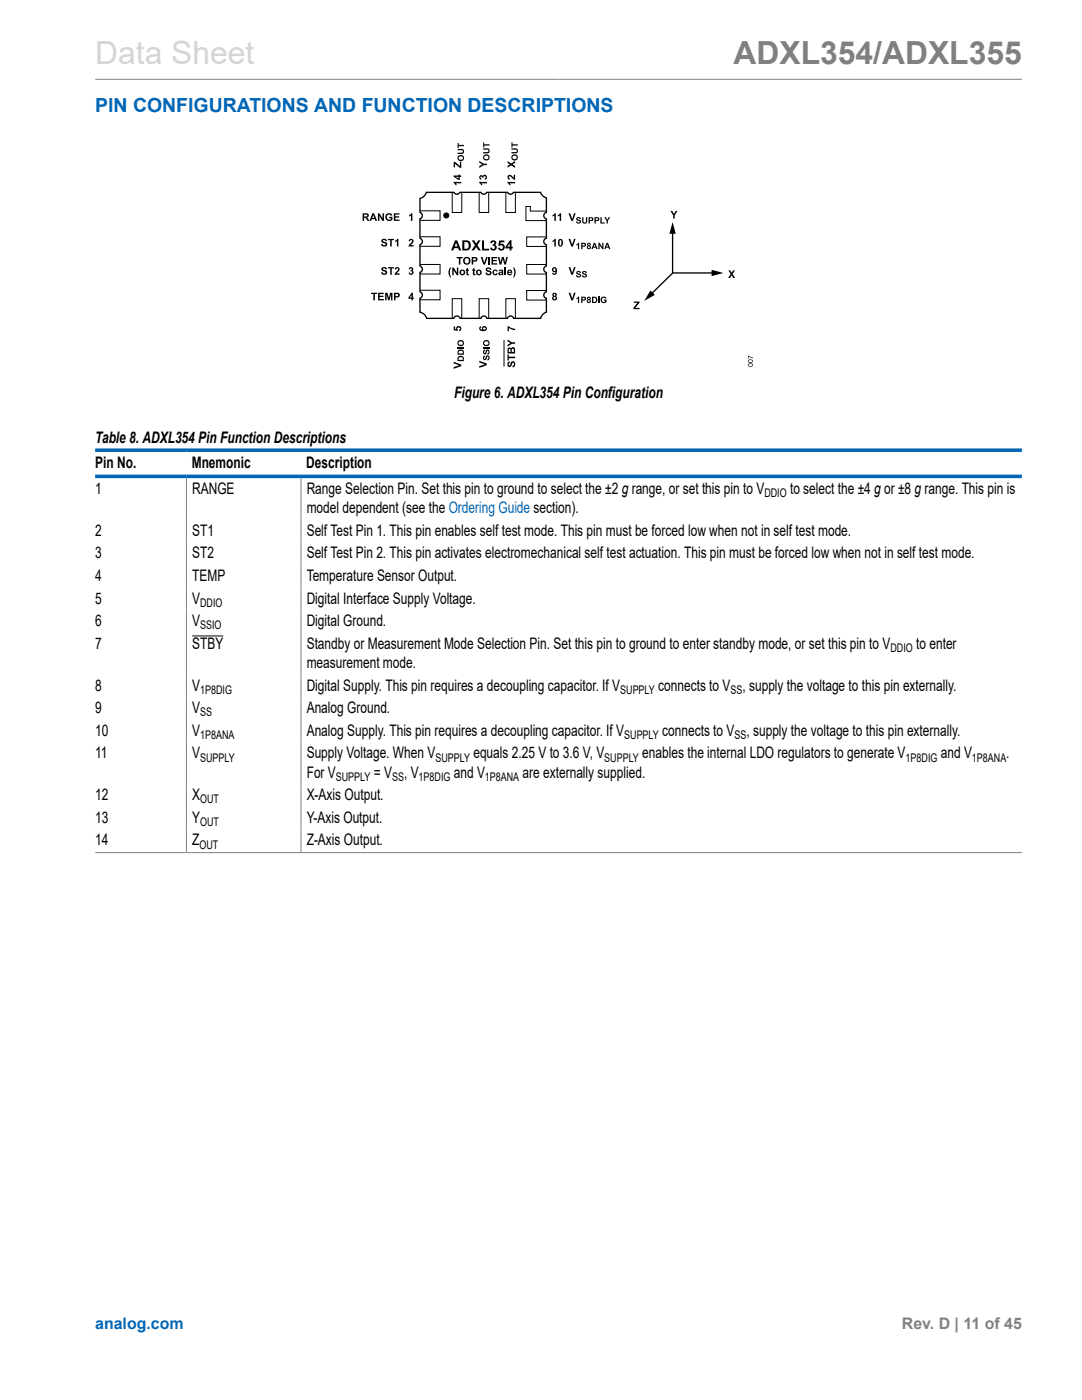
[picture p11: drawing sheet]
<svg xmlns="http://www.w3.org/2000/svg" width="216mm" height="279mm" viewBox="0 0 216 279" stroke-linecap="round" stroke-linejoin="round" font-family="sans-serif">
<defs><g id="words">
<text font-size="6.3" fill="#d3d3d3" x="19" y="12.7">Data Sheet</text>
<text font-size="6.3" fill="#808080" x="146.4" y="12.7">ADXL354/ADXL355</text>
<text font-size="3.9" fill="#0067b8" x="19" y="22.3">PIN CONFIGURATIONS AND FUNCTION DESCRIPTIONS</text>
<g font-size="3.2">
<text x="90.6" y="79.4">Figure 6. ADXL354 Pin Configuration</text>
<text x="19" y="88.5">Table 8. ADXL354 Pin Function Descriptions</text>
<text x="19" y="93.4">Pin No.</text>
<text x="38.3" y="93.4">Mnemonic</text>
<text x="61.1" y="93.4">Description</text>
<text x="19" y="98.6">1</text>
<text x="38.3" y="98.6">RANGE</text>
<text x="61.2" y="98.6">Range Selection Pin. Set this pin to ground to select the ±2 g range, or set this pin to V</text>
<text x="157.6" y="98.6">to select the ±4 g or ±8 g range. This pin is</text>
<text x="19" y="106.9">2</text>
<text x="38.3" y="106.9">ST1</text>
<text x="61.2" y="102.4">model dependent (see the Ordering Guide section).</text>
<text x="61.2" y="106.9">Self Test Pin 1. This pin enables self test mode. This pin must be forced low when not in self test mode.</text>
<text x="19" y="111.4">3</text>
<text x="38.3" y="111.4">ST2</text>
<text x="61.2" y="111.4">Self Test Pin 2. This pin activates electromechanical self test actuation. This pin must be forced low when not in self test mode.</text>
<text x="19" y="116">4</text>
<text x="38.3" y="116">TEMP</text>
<text x="61.2" y="116">Temperature Sensor Output.</text>
<text x="19" y="120.5">5</text>
<text x="19" y="125">6</text>
<text x="38.3" y="120.5">V</text>
<text x="38.3" y="125">V</text>
<text x="61.2" y="125">Digital Ground.</text>
<text x="61.2" y="120.5">Digital Interface Supply Voltage.</text>
<text x="19" y="129.5">7</text>
<text x="38.3" y="129.5">STBY</text>
<text x="61.2" y="129.5">Standby or Measurement Mode Selection Pin. Set this pin to ground to enter standby mode, or set this pin to V</text>
<text x="182.8" y="129.5">to enter</text>
<text x="19" y="137.8">8</text>
<text x="38.3" y="137.8">V</text>
<text x="61.2" y="137.8">Digital Supply. This pin requires a decoupling capacitor. If V</text>
<text x="61.2" y="133.3">measurement mode.</text>
<text x="131.3" y="137.8">connects to V</text>
<text x="148.2" y="137.8">, supply the voltage to this pin externally.</text>
<text x="19" y="142.3">9</text>
<text x="38.3" y="142.3">V</text>
<text x="61.2" y="142.3">Analog Ground.</text>
<text x="19" y="146.9">10</text>
<text x="38.3" y="146.9">V</text>
<text x="61.2" y="146.9">Analog Supply. This pin requires a decoupling capacitor. If V</text>
<text x="132.1" y="146.9">connects to V</text>
<text x="148.9" y="146.9">, supply the voltage to this pin externally.</text>
<text x="19" y="151.4">11</text>
<text x="38.3" y="151.4">V</text>
<text x="61.2" y="151.4">Supply Voltage. When V</text>
<text x="61.2" y="155.2">For V</text>
<text x="74.6" y="155.2">= V</text>
<text x="80.6" y="155.2">, V</text>
<text x="90.5" y="155.2">and V</text>
<text x="94.5" y="151.4">equals 2.25 V to 3.6 V, V</text>
<text x="104.3" y="155.2">are externally supplied.</text>
<text x="128.2" y="151.4">enables the internal LDO regulators to generate V</text>
<text x="187.7" y="151.4">and V</text>
<text x="200.8" y="151.4">.</text>
<text x="19" y="159.7">12</text>
<text x="38.3" y="159.7">X</text>
<text x="61.2" y="159.7">X-Axis Output.</text>
<text x="19" y="164.2">13</text>
<text x="38.3" y="164.2">Y</text>
<text x="61.2" y="164.2">Y-Axis Output.</text>
<text x="19" y="168.7">14</text>
<text x="38.3" y="168.7">Z</text>
<text x="61.2" y="168.7">Z-Axis Output.</text>
</g>
<text font-size="3.2" fill="#0067b8" x="19" y="265.3">analog.com</text>
<text font-size="3.2" fill="#808080" x="180" y="265.3">Rev. D | 11 of 45</text>
<g font-size="2.4">
<text x="152.5" y="99.2">DDIO</text>
<text x="39.9" y="121.1">DDIO</text>
<text x="39.9" y="125.6">SSIO</text>
<text x="177.7" y="130.1">DDIO</text>
<text x="39.9" y="138.5">1P8DIG</text>
<text x="39.9" y="143">SS</text>
<text x="123.8" y="138.5">SUPPLY</text>
<text x="145.8" y="138.5">SS</text>
<text x="39.9" y="147.5">1P8ANA</text>
<text x="124.6" y="147.5">SUPPLY</text>
<text x="146.6" y="147.5">SS</text>
<text x="39.9" y="152">SUPPLY</text>
<text x="67" y="155.8">SUPPLY</text>
<text x="78.2" y="155.8">SS</text>
<text x="83.5" y="155.8">1P8DIG</text>
<text x="86.9" y="152">SUPPLY</text>
<text x="96.8" y="155.8">1P8ANA</text>
<text x="120.6" y="152">SUPPLY</text>
<text x="180.7" y="152">1P8DIG</text>
<text x="194" y="152">1P8ANA</text>
<text x="39.9" y="160.3">OUT</text>
<text x="39.9" y="164.8">OUT</text>
<text x="39.8" y="169.4">OUT</text>
</g>
</g></defs>
<path d="M19 15.8h184.9M37.2 95.4v74.7M60.1 95.4v74.7M19 170.2h184.9" fill="none" stroke="#808080" stroke-width=".2"/>
<path d="M83.8 39.6a1.69 1.69 0 0 0 1.3-1.2h5.5a.66 .66 0 0 0 .6 .4 .66 .66 0 0 0 .6-.4h4.2a.64 .64 0 0 0 .5 .4 .64 .64 0 0 0 .6-.4h4.2a.66 .66 0 0 0 .6 .4 .66 .66 0 0 0 .6-.4h5.4a1.69 1.69 0 0 0 1.1 1.1v2.9a.67 .67 0 0 0-.5 .6 .67 .67 0 0 0 .5 .7v3.8a.67 .67 0 0 0-.5 .7 .67 .67 0 0 0 .5 .6v4.3a.67 .67 0 0 0-.5 .6 .67 .67 0 0 0 .5 .7v3.8a.67 .67 0 0 0-.5 .7 .67 .67 0 0 0 .5 .6v2.8l-.8 .6-.3 .6h-5.4a.66 .66 0 0 0-.6-.4 .66 .66 0 0 0-.7 .4h-4.1a.61 .61 0 0 0-.6-.4 .61 .61 0 0 0-.5 .4h-4.2a.66 .66 0 0 0-.6-.4 .66 .66 0 0 0-.7 .4h-5.4a1.69 1.69 0 0 0-1.3-1.2v-2.8a.66 .66 0 0 0 .5-.6 .66 .66 0 0 0-.5-.7v-3.8a.66 .66 0 0 0 .5-.7 .66 .66 0 0 0-.5-.6v-4.3a.66 .66 0 0 0 .5-.6 .66 .66 0 0 0-.5-.6v-3.9a.66 .66 0 0 0 .5-.7 .66 .66 0 0 0-.5-.6zM134.1 54.5h8.3M134.2 46.2v8.3M134.3 54.4l-4.4 4.3" fill="none" stroke="#000" stroke-width=".26"/>
<g fill="none" stroke="#000" stroke-width=".2">
<path d="M90.2 38.4v4h1.9v-4M95.6 38.4v4h1.9v-4M100.9 38.4v4h1.9v-4M83.8 42.1h4v1.9h-4M83.8 47.3h4v1.9h-4M83.8 52.8h4v1.9h-4M83.8 57.9h4v1.9h-4M109 42.1h-3.2v-.9h-.9v2.8h4.1M109.1 58h-4v1.9h4M109.1 52.8h-4v1.9h4M109.1 47.3h-4v1.9h4M90.2 63.6v-4h1.9v4"/>
<path d="M95.6 63.6v-4h1.9v4M100.6 67.9v5.2M100.9 63.6v-4h1.9v4M38.3 126.9h6.3"/>
<circle cx="89.1" cy="43" r=".5"/>
</g>
<g fill="#000">
<path d="M91.3 29.7h.7a.51 .51 0 0 1 .6 .5 .51 .51 0 0 1-.6 .5h-.7v-.2h.7a.27 .27 0 0 0 .4-.3 .27 .27 0 0 0-.4-.2h-.7zM90.5 36.3h1.5v.3h-1.1l.3 .4h-.3l-.4-.5zM90.5 32.3h.3l1 .8v-.8h.2v1.2h-.2l-1-.8v.7h-.3zM91.3 28.5h.2v.4h1.1v.3h-1.1v.3h-.2zM96.4 29.6h.7a.51 .51 0 0 1 .6 .5 .51 .51 0 0 1-.6 .5h-.7v-.2h.7a.27 .27 0 0 0 .4-.3 .27 .27 0 0 0-.4-.2h-.7zM95.8 35l.2-.1 .3 .3a.48 .48 0 0 1 .9 0 .48 .48 0 0 1-.5 .7v-.3a.23 .23 0 0 0 .2-.3 .23 .23 0 0 0-.4-.1 .23 .23 0 0 0 0 .3h-.3a.19 .19 0 0 0-.1-.3 .19 .19 0 0 0-.2 .2 .19 .19 0 0 0 .2 .2l-.1 .3a.47 .47 0 0 1-.4-.4 .47 .47 0 0 1 .2-.5zM95.6 32.1l.9 .6h.6v.3h-.6l-.9 .5v-.3l.6-.4-.6-.3zM95.6 36.3h1.5v.3h-1l.2 .4h-.3l-.4-.5zM96.4 28.4h.2v.4h1.1v.3h-1.1v.3h-.2zM102.1 29.6h.6a.51 .51 0 0 1 .6 .5 .51 .51 0 0 1-.6 .5h-.6v-.2h.6a.27 .27 0 0 0 .4-.3 .27 .27 0 0 0-.4-.2h-.6zM101.4 35a.91 .91 0 0 1 1.1 .5v-.6h.3v1l-.4-.2a.72 .72 0 0 0-.8-.5l.1 .7-.4-.3zM101.3 32.2l.7 .4 .8-.5v.4l-.5 .3 .5 .4v.3l-.8-.5-.7 .5v-.4l.5-.3-.5-.3z"/>
<path d="M101.3 36.3h1.5v.3h-1.1l.2 .4h-.3l-.3-.5zM102.1 28.4h.2v.4h1v.3h-1v.3h-.2zM74 58.4h1.2v.3h-.4v1.2h-.3v-1.2h-.5zM75.4 42.6h.3l.6 1v-1h.3v1.5h-.3l-.6-1v1h-.3zM75.4 58.4h1.2v.3h-.8v.3h.7v.3h-.7v.4h.8v.2h-1.2zM76.2 47.8a.62 .62 0 0 1 1 .3h-.3a.25 .25 0 0 0-.2-.2 .25 .25 0 0 0-.3 .2 .73 .73 0 0 1 .8 .8 .65 .65 0 0 1-.6 .3 .65 .65 0 0 1-.6-.5h.3a.29 .29 0 0 0 .3 .3 .29 .29 0 0 0 .3-.4 .66 .66 0 0 1-.7-.7zM76.2 53.4a.62 .62 0 0 1 1 .3l-.3 .1a.25 .25 0 0 0-.2-.3 .25 .25 0 0 0-.3 .3 .73 .73 0 0 1 .8 .7 .65 .65 0 0 1-.6 .3 .65 .65 0 0 1-.6-.5h.3a.29 .29 0 0 0 .3 .3 .29 .29 0 0 0 .3-.3 .66 .66 0 0 1-.7-.8zM76.9 58.4h.4l.3 1.1 .3-1.1h.4v1.5h-.3v-1.2l-.3 1.2h-.3l-.3-1.2v1.2h-.2zM77.1 42.7a.72 .72 0 0 1 1.2 .3h-.3a.45 .45 0 0 0-.7-.1 .45 .45 0 0 0-.1 .6 .39 .39 0 0 0 .4 .4 .39 .39 0 0 0 .4-.4h-.4v-.2h.7v.6a.82 .82 0 0 1-1.2 0 .82 .82 0 0 1 0-1.2zM77.4 47.7h1.2v.2h-.4v1.3h-.3v-1.3h-.5zM77.4 53.3h1.2v.3h-.4v1.2h-.3v-1.2h-.5zM78.6 42.6h1.1v.2h-.8v.4h.7v.2h-.7v.4h.8v.3h-1.1z"/>
<path d="M78.8 48.1l.5-.4h.2v1.5h-.3v-1.1l-.4 .2zM78.9 53.4a.52 .52 0 0 1 .8 .2 .52 .52 0 0 1-.3 .7l-.2 .3h.5v.2h-1l.2-.4a.72 .72 0 0 0 .5-.8l-.7 .2zM81.7 53.4a.41 .41 0 0 1 .6 0 .41 .41 0 0 1 0 .6 .48 .48 0 0 1-.1 .8 .48 .48 0 0 1-.7-.4h.3a.23 .23 0 0 0 .3 .2 .23 .23 0 0 0 .1-.4 .23 .23 0 0 0-.3-.1v-.2a.19 .19 0 0 0 .3-.2 .19 .19 0 0 0-.3-.1l-.1 .2-.2-.1zM81.6 42.9l.4-.3h.3v1.5h-.3v-1.1l-.4 .2zM81.7 47.8a.52 .52 0 0 1 .8 .1 .52 .52 0 0 1-.3 .8l-.3 .2h.6v.3h-1l.2-.4a.72 .72 0 0 0 .5-.8l-.7 .1zM89.8 53.4h.2l-.2 1 .2 1-.3-.2a1.65 1.65 0 0 1 .1-1.8zM90.2 53.4h.3l.7 1v-1h.2v1.5h-.3l-.6-1v1h-.3zM91.1 51.3h1.2v.2h-.4v1.3h-.3v-1.3h-.5zM93.1 53.6l.3-.2v.4h.2v.3h-.2v.5l.2 .1v.2l-.5-.1v-.7h-.2zM94.1 48h.5l.4 .6 .4-.6h.5l-.6 .9 .7 1.1h-.5l-.5-.7-.4 .7h-.5l.7-1.1zM94.4 53.6l.3-.2v.4h.2v.3h-.2v.5l.1 .1 .1 .2-.5-.1v-.7h-.2zM96.2 48h.4v1.6h1v.4h-1.4z"/>
<path d="M95.9 51.3h.4l.3 1.1 .4-1.1h.3l-.5 1.5h-.3zM97.1 53.5a.62 .62 0 0 1 .9 .3h-.3a.25 .25 0 0 0-.2-.2 .25 .25 0 0 0-.3 .3 .73 .73 0 0 1 .9 .7 .65 .65 0 0 1-.7 .3 .65 .65 0 0 1-.5-.5h.3a.29 .29 0 0 0 .3 .3 .29 .29 0 0 0 .2-.3 .66 .66 0 0 1-.7-.8zM97.5 51.3h.3v1.5h-.3zM98 48.1a.55 .55 0 0 1 .8 0 .55 .55 0 0 1-.1 .8 .63 .63 0 0 1 0 1.1 .63 .63 0 0 1-.9-.6h.4a.31 .31 0 0 0 .4 .2 .31 .31 0 0 0 .1-.4 .31 .31 0 0 0-.4-.1v-.3a.25 .25 0 0 0 .4-.3 .25 .25 0 0 0-.4-.2l-.1 .2h-.4zM98.1 51.3h1.1v.2h-.8v.4h.7v.2h-.7v.4h.8v.3h-1.1zM98.4 53.9l.6-.1 .3 .3-.3 .1-.1-.2a.3 .3 0 0 0-.4 .4 .3 .3 0 0 0 .5 .2l.3-.1a.56 .56 0 0 1-.8 .3 .56 .56 0 0 1-.1-.9zM99.6 48h1v.4h-.7v.3a.68 .68 0 0 1 .8 .5 .68 .68 0 0 1-.5 .8 .68 .68 0 0 1-.8-.5l.4-.1 .1 .2a.34 .34 0 0 0 .4-.4 .34 .34 0 0 0-.6-.1l-.3-.1zM99.3 51.3h.4l.2 1 .3-1h.3l.3 1 .2-1h.3l-.3 1.5h-.4l-.3-1.1-.3 1.1h-.3zM100.7 53.4h.3v1.5h-.3zM102.4 53.4h.2l.3 .8-.1 .6-.2 .6h-.2l.2-1zM110.2 42.9l.5-.3h.2v1.5h-.3v-1.1l-.4 .2zM110.2 48.1l.5-.4h.2v1.5h-.3v-1.1l-.4 .2z"/>
<path d="M111.3 42.9l.4-.3h.3v1.5h-.3v-1.1l-.4 .2zM113.5 42.6h.3l.4 1.1 .3-1.1h.4l-.6 1.5h-.3zM113.5 47.7h.3l.4 1.1 .3-1.1h.4l-.6 1.5h-.3zM113.5 53.3h.3l.4 1.1 .3-1.1h.4l-.6 1.5h-.3zM113.5 58.4h.3l.4 1.1 .3-1.1h.4l-.6 1.5h-.3zM115.1 43.4h.5l.3 .3h-.2a.2 .2 0 0 0-.3-.2 .2 .2 0 0 0-.1 .2 .51 .51 0 0 1 .5 .2 .51 .51 0 0 1 0 .6l-.4 .1a.46 .46 0 0 1-.5-.4h.3a.24 .24 0 0 0 .2 .3 .24 .24 0 0 0 .2-.4 .48 .48 0 0 1-.5-.1 .48 .48 0 0 1 0-.6zM115.1 54.2l.5-.1 .3 .4h-.2a.2 .2 0 0 0-.3-.2 .2 .2 0 0 0-.1 .2 .51 .51 0 0 1 .5 .2 .51 .51 0 0 1 0 .6l-.4 .1a.46 .46 0 0 1-.5-.5h.3a.24 .24 0 0 0 .2 .3 .24 .24 0 0 0 .2-.3 .48 .48 0 0 1-.5-.2 .48 .48 0 0 1 0-.5zM115 48.8l.6-.3v1.2h-.3v-.9l-.3 .2zM116.3 54.2l.5-.1 .3 .4h-.3a.2 .2 0 0 0-.2-.2 .2 .2 0 0 0-.2 .2 .51 .51 0 0 1 .6 .2 .51 .51 0 0 1 0 .6l-.4 .1a.46 .46 0 0 1-.5-.5h.3a.24 .24 0 0 0 .2 .3 .24 .24 0 0 0 .2-.3 .48 .48 0 0 1-.5-.2 .48 .48 0 0 1 0-.5zM116.2 43.3h.2v.7a.27 .27 0 0 0 .3 .4 .27 .27 0 0 0 .2-.4v-.7h.3v.7a.51 .51 0 0 1-.5 .6 .51 .51 0 0 1-.5-.6zM119.4 48.5h.3l.5 .8v-.8h.2v1.2h-.3l-.5-.8v.8h-.2zM119.8 43.4h.3v1h.6v.2h-.9z"/>
<path d="M120.6 43.3h.3l.3 .5 .3-.5h.3l-.5 .8v.5h-.3v-.5zM129.8 58l.9 .9-2.1 1.1zM133.8 42.1h.3l.4 .6 .3-.6h.4l-.6 .9v.6h-.3v-.6zM134.2 44.3l.6 2.4h-1.2zM142 53.8l2.3 .7-2.3 .6zM145.3 54h.4l.3 .4 .3-.4h.3l-.4 .7 .5 .8h-.4l-.3-.5-.3 .5h-.4l.5-.8zM90.5 65.1h.3v.6h.3a.51 .51 0 0 1 .3-.6 .51 .51 0 0 1 .7 .4 .51 .51 0 0 1-.5 .6v-.3l.2-.1a.26 .26 0 0 0-.3-.3 .26 .26 0 0 0-.1 .4l-.1 .2-.8-.1zM90.5 72.2l1.5 .5v.4l-1.5 .5v-.3l1.1-.4-1.1-.4zM91.3 69.3h1.3v.2h-1.3zM95.6 72l1.5 .5v.4l-1.5 .5v-.3l1.1-.4-1.1-.4zM96.5 71.1l.3-.1v.2a.2 .2 0 0 0-.2 .2 .2 .2 0 0 0 .2 .2 .51 .51 0 0 1 .2-.5 .51 .51 0 0 1 .6-.1l.1 .4a.46 .46 0 0 1-.4 .5l-.1-.2a.24 .24 0 0 0 .3-.3 .24 .24 0 0 0-.3-.2 .45 .45 0 0 1-.2 .6 .45 .45 0 0 1-.6-.1zM96.5 69.9l.3-.1v.2a.2 .2 0 0 0-.2 .2 .2 .2 0 0 0 .2 .2 .51 .51 0 0 1 .2-.5 .51 .51 0 0 1 .6 0l.1 .3a.46 .46 0 0 1-.4 .6l-.1-.3a.24 .24 0 0 0 .3-.2 .24 .24 0 0 0-.3-.2 .45 .45 0 0 1-.2 .5 .45 .45 0 0 1-.6-.1z"/>
<path d="M96.4 69.3h1.3v.2h-1.3zM101.3 65.1l1.5 .5v.3l-.7-.1-.5-.4v.7h-.3zM101.4 72.3l.3-.2v.3a.25 .25 0 0 0-.2 .3 .25 .25 0 0 0 .2 .2 .73 .73 0 0 1 .8-.8 .65 .65 0 0 1 .3 .7 .65 .65 0 0 1-.5 .5v-.3a.29 .29 0 0 0 .3-.3 .29 .29 0 0 0-.4-.2 .66 .66 0 0 1-.8 .7l-.1-.3zM101.3 70.7h.2v.5h1.3v.3h-1.3v.4h-.2zM101.3 67.8l.8 .5h.7v.3h-.7l-.8 .6v-.4l.6-.3-.6-.4zM115 59.5l.6-.3v1.3h-.3v-.9l-.3 .1zM119.4 59.2h.2v1.3h-.2zM120 59.3l.7-.1 .3 .4h-.2a.38 .38 0 0 0-.6-.1 .38 .38 0 0 0-.1 .5 .32 .32 0 0 0 .4 .3 .32 .32 0 0 0 .3-.3h-.3v-.2h.5v.5a.69 .69 0 0 1-1 0 .69 .69 0 0 1 0-1zM126.5 60.2h1.1v.2l-.8 1h.8v.3h-1.2v-.3l.8-1h-.7zM149.2 70.9l1 .4v.2l-.8-.4v.5h-.2z"/>
<path d="M91.3 31.5a.65 .65 0 0 1 1.3 0 .65 .65 0 0 1-1.3 0zM91.6 31.3a.37 .37 0 0 0 .1 .5 .37 .37 0 0 0 .5-.1 .37 .37 0 0 0-.1-.5z"/>
<path d="M90.5 35h1v-.2h.2v.2h.3v.3h-.3v.6h-.2l-1-.6zM91 35.3l.5 .3v-.3z"/>
<path d="M96.4 31.4a.65 .65 0 0 1 1.3 0 .65 .65 0 0 1-1.3 0zM96.7 31.2a.37 .37 0 0 0 .1 .5 .37 .37 0 0 0 .5-.1 .37 .37 0 0 0-.1-.5z"/>
<path d="M102 31.4a.65 .65 0 0 1 1.3 0 .65 .65 0 0 1-1.3 0zM102.4 31.2a.37 .37 0 0 0 0 .5 .37 .37 0 0 0 .5-.1 .37 .37 0 0 0 0-.5z"/>
<path d="M72.4 42.6h.6a.44 .44 0 0 1 .6 .3 .44 .44 0 0 1-.4 .5l.5 .7h-.4l-.3-.6h-.3v.6h-.3zM72.7 42.8v.4h.4a.19 .19 0 0 0 .2-.2 .19 .19 0 0 0-.3-.2z"/>
<path d="M74.3 42.6h.3l.6 1.5h-.3l-.1-.4h-.6l-.1 .4h-.4zM74.5 42.9l-.2 .6h.4z"/>
<path d="M78.6 58.4h.5a.5 .5 0 0 1 .7 .5 .5 .5 0 0 1-.7 .5h-.2v.5h-.3zM78.9 58.7v.4a.32 .32 0 0 0 .4 0 .32 .32 0 0 0 .1-.3z"/>
<path d="M82.1 58.4h.3v1h.2l-.2 .5h-.3v-.3h-.6v-.2zM82.1 58.9l-.3 .5h.3z"/>
<path d="M91.7 54.4a.57 .57 0 0 1 1.1 0 .57 .57 0 0 1-1.1 0zM92 54.4a.31 .31 0 0 0 .6 0 .31 .31 0 0 0-.6 0z"/>
<path d="M90.8 48h.4l.8 2h-.4l-.2-.5h-.8l-.2 .5h-.4zM91 48.4l-.3 .8h.6z"/>
<path d="M92.2 48h.8a1.01 1.01 0 0 1 .9 1 1.01 1.01 0 0 1-.9 1h-.8zM92.7 48.3v1.3a.69 .69 0 0 0 .8-.6 .69 .69 0 0 0-.8-.7z"/>
<path d="M92.4 52a.8 .8 0 0 1 1.6 0 .8 .8 0 0 1-1.6 0zM92.8 51.7a.48 .48 0 0 0 0 .7 .48 .48 0 0 0 .7-.1l.1-.3a.42 .42 0 0 0-.3-.4 .42 .42 0 0 0-.5 .1z"/>
<path d="M94.1 51.3h.5a.5 .5 0 0 1 .7 .5 .5 .5 0 0 1-.7 .4h-.2v.6h-.3zM94.4 51.5v.5a.32 .32 0 0 0 .4 0 .32 .32 0 0 0 .1-.3z"/>
<path d="M95 54.4a.57 .57 0 0 1 1.1 0 .57 .57 0 0 1-1.1 0zM95.3 54.4a.31 .31 0 0 0 .6 0 .31 .31 0 0 0-.6 0z"/>
<path d="M99.6 53.9a.46 .46 0 0 1 .5-.1 .46 .46 0 0 1 .3 .4l.1 .7-.4-.1a.39 .39 0 0 1-.5 .1 .39 .39 0 0 1-.1-.5 .39 .39 0 0 1 .5-.2h.1l-.1-.2-.5 .1zM99.8 54.5a.17 .17 0 0 0 .1 .2 .17 .17 0 0 0 .2-.1 .17 .17 0 0 0-.1-.2z"/>
<path d="M101.7 48h.4v1.2h.2v.4h-.2v.4h-.4v-.4h-.8v-.4zM101.7 48.5l-.5 .7h.5z"/>
<path d="M101.3 54a.53 .53 0 0 1 .7-.1 .53 .53 0 0 1 .2 .6h-.7a.22 .22 0 0 0 .1 .2 .22 .22 0 0 0 .3-.1h.3a.56 .56 0 0 1-.8 .2 .56 .56 0 0 1-.1-.8zM101.6 54.1l-.1 .2h.4l-.1-.3z"/>
<path d="M110.3 53.5a.55 .55 0 0 1 .7-.1 .55 .55 0 0 1 .2 .7 .53 .53 0 0 1-.3 .7 .53 .53 0 0 1-.7-.3l.5 .1 .2-.4a.47 .47 0 0 1-.7-.1 .47 .47 0 0 1 .1-.6zM110.3 53.8a.25 .25 0 0 0 .5 0 .25 .25 0 0 0-.5 0z"/>
<path d="M110.3 58.5a.42 .42 0 0 1 .7 0 .42 .42 0 0 1-.1 .6 .46 .46 0 0 1 .1 .7 .46 .46 0 0 1-.7 0 .46 .46 0 0 1 .1-.7l-.2-.2zM110.4 59.5a.25 .25 0 0 0 .5 0 .25 .25 0 0 0-.5 0zM110.5 58.8a.18 .18 0 0 0 .3 0 .18 .18 0 0 0-.3 0z"/>
<path d="M111.5 47.8a.53 .53 0 0 1 .7 0 .53 .53 0 0 1 .1 .6 .54 .54 0 0 1-.5 .8 .54 .54 0 0 1-.5-.8zM111.7 47.9v.2a.66 .66 0 0 0 .1 .9 .85 .85 0 0 0 0-1.1z"/>
<path d="M116 48.5h.4a.44 .44 0 0 1 .5 .5 .44 .44 0 0 1-.7 .2v.5h-.2zM116.2 48.7v.3a.27 .27 0 0 0 .3 .1 .27 .27 0 0 0 .2-.3z"/>
<path d="M117.2 48.5a.35 .35 0 0 1 .6 0 .35 .35 0 0 1-.1 .5 .38 .38 0 0 1 .1 .6 .38 .38 0 0 1-.6 0 .38 .38 0 0 1 .1-.6l-.2-.1zM117.3 49.4a.2 .2 0 0 0 .4 0 .2 .2 0 0 0-.4 0zM117.4 48.8a.15 .15 0 0 0 .3 0 .15 .15 0 0 0-.3 0z"/>
<path d="M117.2 59.3a.35 .35 0 0 1 .6-.1 .35 .35 0 0 1-.1 .6 .38 .38 0 0 1 .1 .6 .38 .38 0 0 1-.6 0 .38 .38 0 0 1 .1-.6l-.2-.2zM117.3 60.1a.2 .2 0 0 0 .4 0 .2 .2 0 0 0-.4 0zM117.4 59.5a.15 .15 0 0 0 .3 0 .15 .15 0 0 0-.3 0z"/>
<path d="M117.4 43.3h.4a.44 .44 0 0 1 .6 .6 .44 .44 0 0 1-.7 .2v.5h-.3zM117.7 43.6v.3a.27 .27 0 0 0 .3 0 .27 .27 0 0 0 .1-.2z"/>
<path d="M118.1 59.2h.5a.63 .63 0 0 1 .6 .6 .63 .63 0 0 1-.6 .7h-.5zM118.4 59.4v.9a.43 .43 0 0 0 .5-.5 .43 .43 0 0 0-.5-.4z"/>
<path d="M118.6 43.3h.4a.44 .44 0 0 1 .6 .6 .44 .44 0 0 1-.7 .2v.5h-.3zM118.9 43.6v.3a.27 .27 0 0 0 .3 0 .27 .27 0 0 0 .1-.2z"/>
<path d="M118.5 48.5h.3l.5 1.2h-.3l-.1-.3h-.5l-.1 .3h-.3zM118.6 48.8l-.1 .4h.3z"/>
<path d="M121 48.5h.3l.5 1.2h-.3l-.1-.3h-.5l-.1 .3h-.3zM121.2 48.8l-.2 .4h.3z"/>
<path d="M91.4 71.2a.65 .65 0 0 1 .7-.2 .65 .65 0 0 1 .5 .6v.5h-1.3zM91.6 71.4l-.1 .4h.8a.45 .45 0 0 0-.1-.5 .45 .45 0 0 0-.6 .1z"/>
<path d="M91.4 69.9a.65 .65 0 0 1 .7-.2 .65 .65 0 0 1 .5 .6v.5h-1.3zM91.6 70.1l-.1 .4h.8a.45 .45 0 0 0-.1-.5 .45 .45 0 0 0-.6 .1z"/>
<path d="M91.3 68.4a.65 .65 0 0 1 1.3 0 .65 .65 0 0 1-1.3 0zM91.6 68.2a.37 .37 0 0 0 .1 .6 .37 .37 0 0 0 .5-.1 .37 .37 0 0 0-.1-.5z"/>
<path d="M95.7 65.3l.3-.2-.1 .5 .4 .2a.48 .48 0 0 1 .2-.7 .48 .48 0 0 1 .7 .3 .48 .48 0 0 1-.4 .6 .76 .76 0 0 1-.8 .1 .76 .76 0 0 1-.4-.7zM96.4 65.5a.25 .25 0 0 0 .5 0 .25 .25 0 0 0-.5 0z"/>
<path d="M96.4 68.4a.65 .65 0 0 1 1.3 0 .65 .65 0 0 1-1.3 0zM96.7 68.2a.37 .37 0 0 0 .1 .6 .37 .37 0 0 0 .5-.1 .37 .37 0 0 0-.1-.5z"/>
<path d="M101.4 69.4h.2a.59 .59 0 0 0 .7-.1 .53 .53 0 0 1 .5 .7v.5h-1.5zM101.6 69.7l-.1 .5h.4l-.1-.5zM102.2 69.7l-.1 .5h.4v-.4a.2 .2 0 0 0-.1-.2 .2 .2 0 0 0-.2 .1z"/>
<path d="M116 59.2h.4a.44 .44 0 0 1 .5 .5 .44 .44 0 0 1-.7 .3v.5h-.2zM116.2 59.4v.4a.27 .27 0 0 0 .3 0 .27 .27 0 0 0 .2-.3z"/>
<path d="M149.3 72.6l.2-.1a.39 .39 0 0 1 .6 .1 .39 .39 0 0 1-.1 .6 .45 .45 0 0 1-.5 0 .45 .45 0 0 1-.2-.5zM149.4 72.7v.1a.41 .41 0 0 0 .3 .2 .41 .41 0 0 0 .4-.2z"/>
<path d="M149.3 71.9l.2-.1a.39 .39 0 0 1 .6 0 .39 .39 0 0 1-.1 .6 .45 .45 0 0 1-.5 0 .45 .45 0 0 1-.2-.5zM149.4 71.9v.1a.41 .41 0 0 0 .3 .3 .41 .41 0 0 0 .4-.3z"/>
<circle cx="89.1" cy="43" r=".5"/>
</g>
<path d="M19 89.8h184.9M19 95.1h184.9" fill="none" stroke="#0067b8" stroke-width=".71"/>
<use href="#words"/>
</svg>
